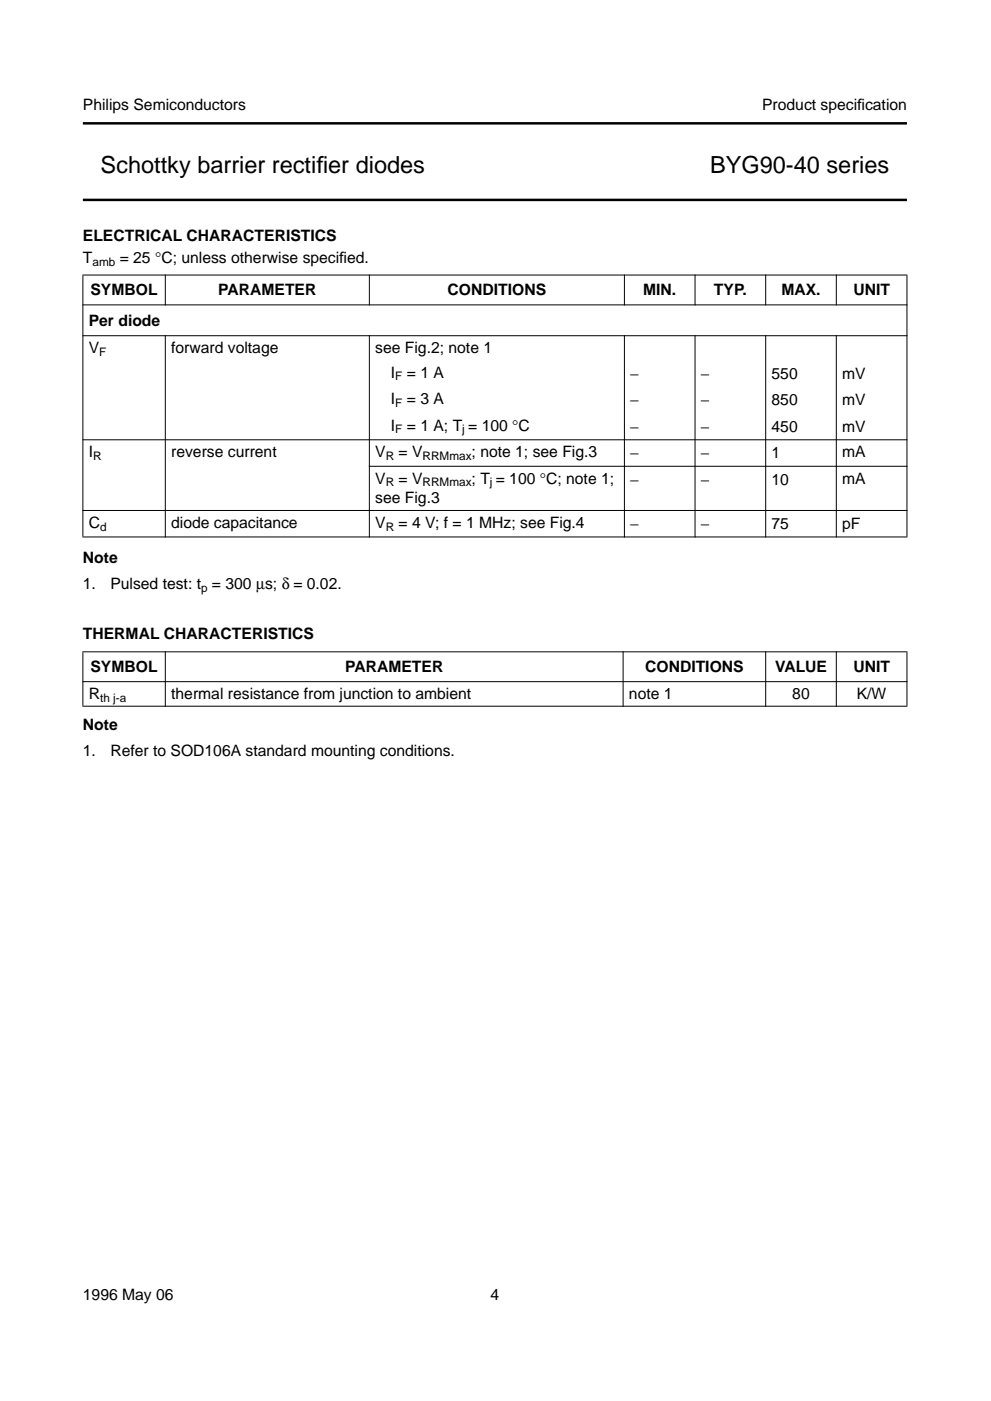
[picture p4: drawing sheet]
<svg xmlns="http://www.w3.org/2000/svg" width="210mm" height="297mm" viewBox="0 0 210 297" stroke-linecap="round" stroke-linejoin="round" font-family="sans-serif">
<defs><g id="words">
<g font-size="5">
<text x="21.3" y="36.6">Schottky barrier rectif</text>
<text x="67.1" y="36.6">ier diodes</text>
<text x="150.6" y="36.6">BYG90-40 series</text>
</g>
<g font-size="3.3">
<text x="17.6" y="23.4">Philips Semiconductors</text>
<text x="161.7" y="23.4">Product specif</text>
<text x="181.9" y="23.4">ication</text>
<text x="17.6" y="51.1">ELECTRICAL CHARACTERISTICS</text>
<text x="17.6" y="55.8">T</text>
<text x="25.4" y="55.8">= 25 °C; unless otherwise specif</text>
<text x="72" y="55.8">ied.</text>
<text x="19.2" y="62.6">SYMBOL</text>
<text x="46.3" y="62.6">PARAMETER</text>
<text x="95" y="62.6">CONDITIONS</text>
<text x="136.5" y="62.6">MIN.</text>
<text x="151.5" y="62.6">TYP.</text>
<text x="165.8" y="62.6">MAX.</text>
<text x="181.1" y="62.6">UNIT</text>
<text x="18.8" y="69.2">Per diode</text>
<text x="18.8" y="74.9">V</text>
<text x="36.3" y="74.9">forward voltage</text>
<text x="79.6" y="74.9">see Fig.2; note 1</text>
<text x="82.9" y="80.1">I</text>
<text x="86.3" y="80.1">= 1 A</text>
<text x="133.7" y="80.3">−</text>
<text x="148.7" y="80.3">−</text>
<text x="163.7" y="80.3">550</text>
<text x="178.7" y="80.3">mV</text>
<text x="82.9" y="85.7">I</text>
<text x="86.3" y="85.7">= 3 A</text>
<text x="133.7" y="85.9">−</text>
<text x="148.7" y="85.9">−</text>
<text x="163.7" y="85.9">850</text>
<text x="178.7" y="85.9">mV</text>
<text x="82.9" y="91.3">I</text>
<text x="86.3" y="91.3">= 1 A; T = 100 °C</text>
<text x="133.7" y="91.5">−</text>
<text x="148.7" y="91.5">−</text>
<text x="163.7" y="91.5">450</text>
<text x="178.7" y="91.5">mV</text>
<text x="18.8" y="96.9">I</text>
<text x="36.3" y="96.9">reverse current</text>
<text x="79.6" y="96.9">V</text>
<text x="84.6" y="96.9">= V</text>
<text x="100.1" y="96.9">; note 1; see Fig.3</text>
<text x="133.7" y="97.1">−</text>
<text x="148.7" y="97.1">−</text>
<text x="163.7" y="97.1">1</text>
<text x="178.7" y="96.9">mA</text>
<text x="79.6" y="106.7">see Fig.3</text>
<text x="79.6" y="102.5">V</text>
<text x="84.6" y="102.5">= V</text>
<text x="100.1" y="102.5">; T = 100 °C; note 1;</text>
<text x="133.7" y="102.7">−</text>
<text x="148.7" y="102.7">−</text>
<text x="163.7" y="102.7">10</text>
<text x="178.7" y="102.5">mA</text>
<text x="18.8" y="111.9">C</text>
<text x="36.3" y="111.9">diode capacitance</text>
<text x="79.6" y="111.9">V</text>
<text x="84.6" y="111.9">= 4 V; f = 1 MHz; see Fig.4</text>
<text x="133.7" y="112.1">−</text>
<text x="148.7" y="112.1">−</text>
<text x="163.7" y="112.1">75</text>
<text x="178.7" y="112.1">pF</text>
<text x="17.6" y="119.4">Note</text>
<text x="17.6" y="124.8">1.</text>
<text x="23.4" y="124.8">Pulsed test: t = 300 µs; δ = 0.02.</text>
<text x="17.6" y="135.4">THERMAL CHARACTERISTICS</text>
<text x="19.2" y="142.5">SYMBOL</text>
<text x="73.2" y="142.5">PARAMETER</text>
<text x="136.9" y="142.5">CONDITIONS</text>
<text x="164.4" y="142.5">VALUE</text>
<text x="181.1" y="142.5">UNIT</text>
<text x="18.8" y="148.2">R</text>
<text x="36.3" y="148.2">thermal resistance from junction to ambient</text>
<text x="133.4" y="148.2">note 1</text>
<text x="168.1" y="148.2">80</text>
<text x="181.8" y="148.2">K/W</text>
<text x="17.6" y="154.9">Note</text>
<text x="17.6" y="160.3">1.</text>
<text x="23.4" y="160.3">Refer to SOD106A standard mounting conditions.</text>
<text x="17.6" y="275.6">1996 May 06</text>
<text x="104.1" y="275.6">4</text>
</g>
<g font-size="2.5">
<text x="19.6" y="56.4">amb</text>
<text x="21.1" y="75.5">F</text>
<text x="83.9" y="80.7">F</text>
<text x="83.9" y="86.3">F</text>
<text x="83.9" y="91.9">F</text>
<text x="98.1" y="91.9">j</text>
<text x="19.8" y="97.5">R</text>
<text x="81.8" y="97.5">R</text>
<text x="89.7" y="97.5">RRMmax</text>
<text x="81.8" y="103.1">R</text>
<text x="89.7" y="103.1">RRMmax</text>
<text x="103.9" y="103.1">j</text>
<text x="21.2" y="112.5">d</text>
<text x="81.8" y="112.5">R</text>
<text x="42.7" y="125.4">p</text>
<text x="21.2" y="148.8">th j-a</text>
</g>
</g></defs>
<path d="M17.6 26.2h174.8M17.6 42.4h174.8" fill="none" stroke="#000" stroke-width=".53"/>
<g fill="#000" stroke="#000" stroke-width=".21">
<path d="M17.5 58.3h175zM35.1 58.2v6.5zM78.4 58.2v6.5zM132.5 58.2v6.5zM147.5 58.2v6.5zM162.5 58.2v6.5zM177.4 58.2v6.5zM17.5 64.6h175zM17.5 71.2h175zM17.5 93.2h175zM78.3 98.9h114.2zM17.6 58.4v55.3z"/>
<path d="M35.1 71.1v42.9zM78.4 71.1v42.9zM132.5 71.1v42.9zM147.5 71.1v42.9zM162.5 71.1v42.9zM177.4 71.1v42.9zM192.4 58.4v55.3zM17.5 108.2h175zM17.5 113.8h175zM17.5 138.2h175zM17.6 138.3v11.3zM35.1 138.1v11.7z"/>
<path d="M132.2 138.1v11.7zM162.5 138.1v11.7zM177.4 138.1v11.7zM192.4 138.3v11.3zM17.5 144.5h175zM17.5 149.7h175z"/>
</g>
<use href="#words"/>
</svg>
